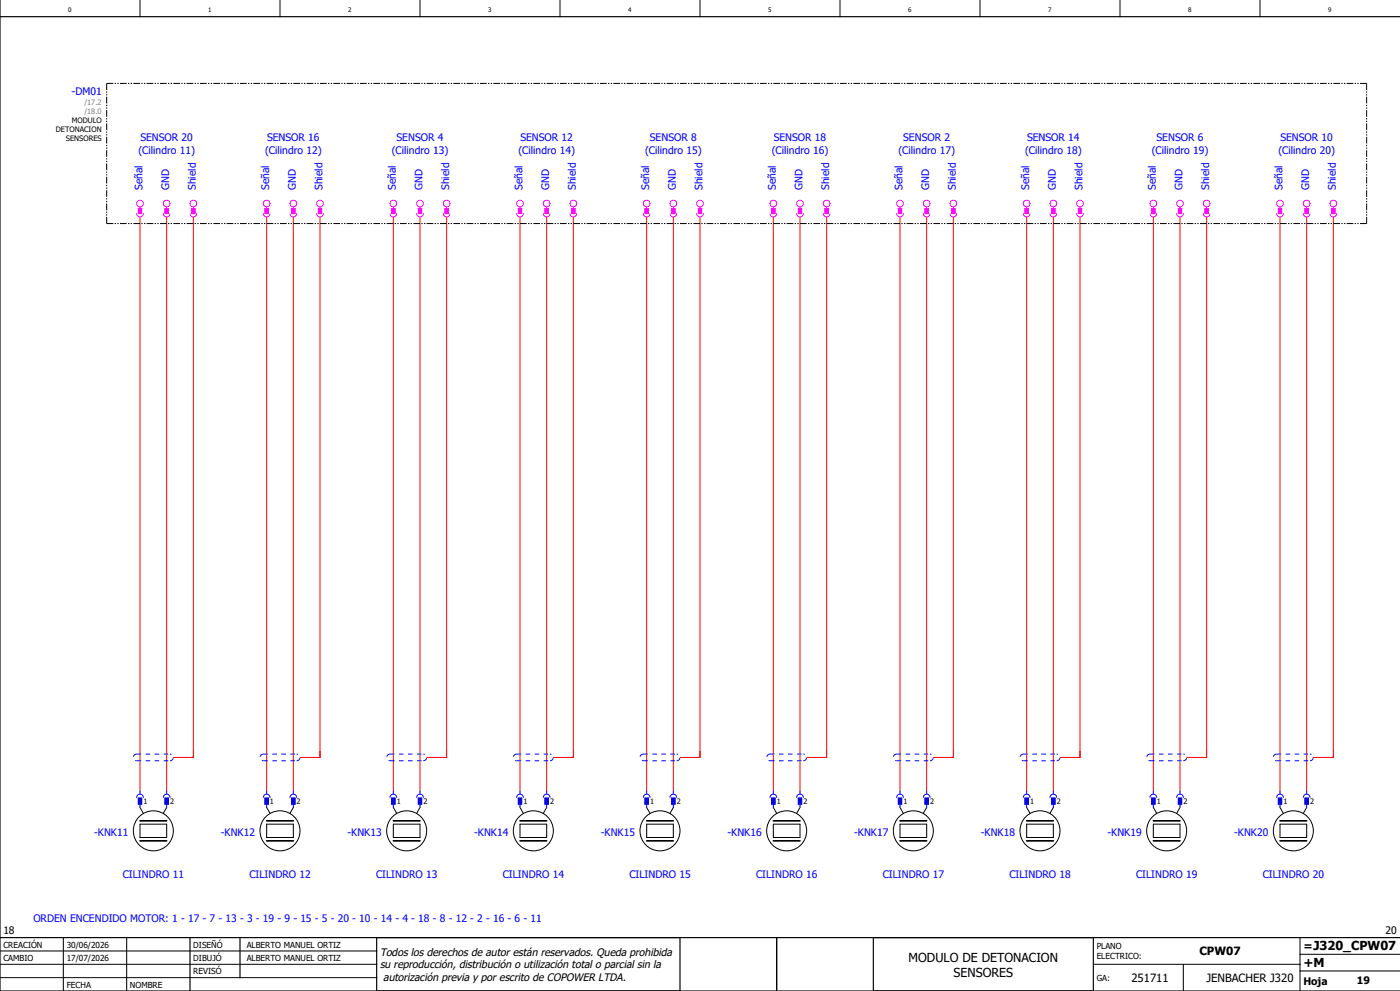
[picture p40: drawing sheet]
<svg xmlns="http://www.w3.org/2000/svg" width="420mm" height="297mm" viewBox="0 0 420 297" stroke-linecap="round" stroke-linejoin="round" font-family="sans-serif">
<defs><g id="words">
<g font-size="3.7">
<text x="272.6" y="288.2">MODULO DE DETONACION</text>
<text x="286.1" y="292.7">SENSORES</text>
<text x="391" y="289.8">+M</text>
</g>
<g font-size="3.4">
<text x="359.8" y="286.4">CPW07</text>
<text x="391" y="284.6">=J320_CPW07</text>
<text x="339.4" y="294.4">251711</text>
<text x="361.9" y="294.4">JENBACHER J320</text>
</g>
<g font-size="3.2">
<text x="114" y="286.5">Todos los derechos de autor están reservados. Queda prohibida</text>
<text x="114" y="290.2">su reproducción, distribución o utilización total o parcial sin la</text>
<text x="115" y="294">autorización previa y por escrito de COPOWER LTDA.</text>
</g>
<g font-size="3.1" fill="#00f">
<text x="21.5" y="28.6">-DM01</text>
<text x="41.5" y="46.1">(Cilindro 11)</text>
<text x="42.1" y="42.4">SENSOR 20</text>
<text x="79.5" y="46.1">(Cilindro 12)</text>
<text x="80.1" y="42.4">SENSOR 16</text>
<text x="117.5" y="46.1">(Cilindro 13)</text>
<text x="119" y="42.4">SENSOR 4</text>
<text x="155.5" y="46.1">(Cilindro 14)</text>
<text x="156.1" y="42.4">SENSOR 12</text>
<text x="193.5" y="46.1">(Cilindro 15)</text>
<text x="195" y="42.4">SENSOR 8</text>
<text x="231.5" y="46.1">(Cilindro 16)</text>
<text x="232.1" y="42.4">SENSOR 18</text>
<text x="269.5" y="46.1">(Cilindro 17)</text>
<text x="271" y="42.4">SENSOR 2</text>
<text x="307.5" y="46.1">(Cilindro 18)</text>
<text x="308.1" y="42.4">SENSOR 14</text>
<text x="345.5" y="46.1">(Cilindro 19)</text>
<text x="347" y="42.4">SENSOR 6</text>
<text x="383.5" y="46.1">(Cilindro 20)</text>
<text x="384.1" y="42.4">SENSOR 10</text>
<text x="42.7" y="57" transform="rotate(-90 42.7 57)">Señal</text>
<text x="50.7" y="57" transform="rotate(-90 50.7 57)">GND</text>
<text x="58.7" y="57" transform="rotate(-90 58.7 57)">Shield</text>
<text x="80.7" y="57" transform="rotate(-90 80.7 57)">Señal</text>
<text x="88.7" y="57" transform="rotate(-90 88.7 57)">GND</text>
<text x="96.7" y="57" transform="rotate(-90 96.7 57)">Shield</text>
<text x="118.7" y="57" transform="rotate(-90 118.7 57)">Señal</text>
<text x="126.7" y="57" transform="rotate(-90 126.7 57)">GND</text>
<text x="134.7" y="57" transform="rotate(-90 134.7 57)">Shield</text>
<text x="156.7" y="57" transform="rotate(-90 156.7 57)">Señal</text>
<text x="164.7" y="57" transform="rotate(-90 164.7 57)">GND</text>
<text x="172.7" y="57" transform="rotate(-90 172.7 57)">Shield</text>
<text x="194.7" y="57" transform="rotate(-90 194.7 57)">Señal</text>
<text x="202.7" y="57" transform="rotate(-90 202.7 57)">GND</text>
<text x="210.7" y="57" transform="rotate(-90 210.7 57)">Shield</text>
<text x="232.7" y="57" transform="rotate(-90 232.7 57)">Señal</text>
<text x="240.7" y="57" transform="rotate(-90 240.7 57)">GND</text>
<text x="248.7" y="57" transform="rotate(-90 248.7 57)">Shield</text>
<text x="270.7" y="57" transform="rotate(-90 270.7 57)">Señal</text>
<text x="278.7" y="57" transform="rotate(-90 278.7 57)">GND</text>
<text x="286.7" y="57" transform="rotate(-90 286.7 57)">Shield</text>
<text x="308.7" y="57" transform="rotate(-90 308.7 57)">Señal</text>
<text x="316.7" y="57" transform="rotate(-90 316.7 57)">GND</text>
<text x="324.7" y="57" transform="rotate(-90 324.7 57)">Shield</text>
<text x="346.7" y="57" transform="rotate(-90 346.7 57)">Señal</text>
<text x="354.7" y="57" transform="rotate(-90 354.7 57)">GND</text>
<text x="362.7" y="57" transform="rotate(-90 362.7 57)">Shield</text>
<text x="384.7" y="57" transform="rotate(-90 384.7 57)">Señal</text>
<text x="392.7" y="57" transform="rotate(-90 392.7 57)">GND</text>
<text x="400.7" y="57" transform="rotate(-90 400.7 57)">Shield</text>
<text x="28.3" y="250.6">-KNK11</text>
<text x="66.3" y="250.6">-KNK12</text>
<text x="104.3" y="250.6">-KNK13</text>
<text x="142.3" y="250.6">-KNK14</text>
<text x="180.3" y="250.6">-KNK15</text>
<text x="218.3" y="250.6">-KNK16</text>
<text x="256.3" y="250.6">-KNK17</text>
<text x="294.3" y="250.6">-KNK18</text>
<text x="332.3" y="250.6">-KNK19</text>
<text x="370.3" y="250.6">-KNK20</text>
<text x="36.8" y="263.2">CILINDRO 11</text>
<text x="74.8" y="263.2">CILINDRO 12</text>
<text x="112.8" y="263.2">CILINDRO 13</text>
<text x="150.8" y="263.2">CILINDRO 14</text>
<text x="188.8" y="263.2">CILINDRO 15</text>
<text x="226.8" y="263.2">CILINDRO 16</text>
<text x="264.8" y="263.2">CILINDRO 17</text>
<text x="302.8" y="263.2">CILINDRO 18</text>
<text x="340.8" y="263.2">CILINDRO 19</text>
<text x="378.8" y="263.2">CILINDRO 20</text>
<text x="10" y="276.4">ORDEN ENCENDIDO MOTOR: 1 - 17 - 7 - 13 - 3 - 19 - 9 - 15 - 5 - 20 - 10 - 14 - 4 - 18 - 8 - 12 - 2 - 16 - 6 - 11</text>
</g>
<g font-size="3.1">
<text x="1" y="280">18</text>
<text x="415.6" y="280">20</text>
<text x="391" y="295.2">Hoja</text>
<text x="407" y="295">19</text>
</g>
<g font-size="2.5">
<text x="1" y="284">CREACIÓN</text>
<text x="20" y="284">30/06/2026</text>
<text x="58" y="284">DISEÑÓ</text>
<text x="74" y="284">ALBERTO MANUEL ORTIZ</text>
<text x="329" y="284.5">PLANO</text>
<text x="329" y="287.5">ELECTRICO:</text>
<text x="1" y="288">CAMBIO</text>
<text x="20" y="288">17/07/2026</text>
<text x="58" y="292">REVISÓ</text>
<text x="58" y="288">DIBUJÓ</text>
<text x="74" y="288">ALBERTO MANUEL ORTIZ</text>
<text x="329" y="294">GA:</text>
<text x="20" y="296">FECHA</text>
<text x="39" y="296">NOMBRE</text>
</g>
<g font-size="2.2" fill="#7ca552">
<text x="25.3" y="31.5">/17.2</text>
<text x="25.3" y="34.2">/18.0</text>
</g>
<g font-size="2.2">
<text x="16.8" y="39.6">DETONACION</text>
<text x="21.5" y="36.9">MODULO</text>
<text x="19.8" y="42.3">SENSORES</text>
<text x="43" y="241.1">1</text>
<text x="51" y="241.1">2</text>
<text x="81" y="241.1">1</text>
<text x="89" y="241.1">2</text>
<text x="119" y="241.1">1</text>
<text x="127" y="241.1">2</text>
<text x="157" y="241.1">1</text>
<text x="165" y="241.1">2</text>
<text x="195" y="241.1">1</text>
<text x="203" y="241.1">2</text>
<text x="233" y="241.1">1</text>
<text x="241" y="241.1">2</text>
<text x="271" y="241.1">1</text>
<text x="279" y="241.1">2</text>
<text x="309" y="241.1">1</text>
<text x="317" y="241.1">2</text>
<text x="347" y="241.1">1</text>
<text x="355" y="241.1">2</text>
<text x="385" y="241.1">1</text>
<text x="393" y="241.1">2</text>
</g>
<g font-size="1.9">
<text x="20.5" y="3.6">0</text>
<text x="62.5" y="3.6">1</text>
<text x="104.5" y="3.6">2</text>
<text x="146.5" y="3.6">3</text>
<text x="188.5" y="3.6">4</text>
<text x="230.5" y="3.6">5</text>
<text x="272.5" y="3.6">6</text>
<text x="314.5" y="3.6">7</text>
<text x="356.5" y="3.6">8</text>
<text x="398.5" y="3.6">9</text>
</g>
</g></defs>
<g fill="none" stroke="#000" stroke-width=".3">
<path d="M42 0v5M84 0v5M126 0v5M168 0v5M210 0v5M252 0v5M294 0v5M336 0v5M378 0v5M42 247h8v4h-8zM42 242l1 1.8M50 242l-1 1.8"/>
<path d="M80 242l1 1.8M80 247h8v4h-8zM88 242l-1 1.8M118 247h8v4h-8zM118 242l1 1.8M126 242l-1 1.8M156 242l1 1.8M156 247h8v4h-8zM164 242l-1 1.8M194 242l1 1.8M194 247h8v4h-8zM202 242l-1 1.8"/>
<path d="M232 242l1 1.8M232 247h8v4h-8zM240 242l-1 1.8M270 242l1 1.8M270 247h8v4h-8zM278 242l-1 1.8M308 242l1 1.8M308 247h8v4h-8zM316 242l-1 1.8M346 242l1 1.8M346 247h8v4h-8zM354 242l-1 1.8"/>
<path d="M384 242l1 1.8M384 247h8v4h-8zM392 242l-1 1.8M0 285h113M0 293h113M0 289h113M19 281v16M38 281v16M328 289h62M355 289v8M390 291h30M390 281v16"/>
<path d="M390 286h30"/>
<circle cx="46" cy="249" r="6"/>
<circle cx="84" cy="249" r="6"/>
<circle cx="122" cy="249" r="6"/>
<circle cx="160" cy="249" r="6"/>
<circle cx="198" cy="249" r="6"/>
<circle cx="236" cy="249" r="6"/>
<circle cx="274" cy="249" r="6"/>
<circle cx="312" cy="249" r="6"/>
<circle cx="350" cy="249" r="6"/>
<circle cx="388" cy="249" r="6"/>
</g>
<path d="M0 5h420M0 0v297h420M0 281h420M57 281v16M72 281v12M113 281v16M204 281v16M233 281v16M262 281v16M328 281v16" fill="none" stroke="#000" stroke-width=".35"/>
<g fill="none" stroke="#f00" stroke-width=".3">
<path d="M42 65v172M50 65v172M58 65v162h-6M80 65v172M88 65v172M96 65v162h-6M118 65v172M126 65v172M134 65v162h-6M156 65v172M164 65v172M172 65v162h-6"/>
<path d="M194 65v172M202 65v172M210 65v162h-6M232 65v172M240 65v172M248 65v162h-6M270 65v172M278 65v172M286 65v162h-6M308 65v172M316 65v172M324 65v162h-6"/>
<path d="M346 65v172M354 65v172M362 65v162h-6M384 65v172M392 65v172M400 65v162h-6"/>
</g>
<g fill="none" stroke="#000" stroke-width=".5">
<path d="M42 246h8M42 252h8M80 246h8M80 252h8M118 246h8M118 252h8M156 246h8M156 252h8M194 246h8M194 252h8M232 246h8M232 252h8"/>
<path d="M270 246h8M270 252h8M308 246h8M308 252h8M346 246h8M346 252h8M384 246h8M384 252h8"/>
</g>
<g fill="none" stroke="#f0f" stroke-width=".3">
<path d="M41 64a1 1 0 0 0 1 1 1 1 0 0 0 1-1M41.5 62.5h1v1.5h-1zM42 62v.5M49 64a1 1 0 0 0 1 1 1 1 0 0 0 1-1M49.5 62.5h1v1.5h-1zM50 62v.5M57 64a1 1 0 0 0 1 1 1 1 0 0 0 1-1M57.5 62.5h1v1.5h-1zM58 62v.5M79 64a1 1 0 0 0 1 1 1 1 0 0 0 1-1M79.5 62.5h1v1.5h-1zM80 62v.5"/>
<path d="M87 64a1 1 0 0 0 1 1 1 1 0 0 0 1-1M87.5 62.5h1v1.5h-1zM88 62v.5M95 64a1 1 0 0 0 1 1 1 1 0 0 0 1-1M95.5 62.5h1v1.5h-1zM96 62v.5M117 64a1 1 0 0 0 1 1 1 1 0 0 0 1-1M117.5 62.5h1v1.5h-1zM118 62v.5M125 64a1 1 0 0 0 1 1 1 1 0 0 0 1-1M125.5 62.5h1v1.5h-1zM126 62v.5"/>
<path d="M133 64a1 1 0 0 0 1 1 1 1 0 0 0 1-1M133.5 62.5h1v1.5h-1zM134 62v.5M155 64a1 1 0 0 0 1 1 1 1 0 0 0 1-1M155.5 62.5h1v1.5h-1zM156 62v.5M163 64a1 1 0 0 0 1 1 1 1 0 0 0 1-1M163.5 62.5h1v1.5h-1zM164 62v.5M171 64a1 1 0 0 0 1 1 1 1 0 0 0 1-1M171.5 62.5h1v1.5h-1zM172 62v.5"/>
<path d="M193 64a1 1 0 0 0 1 1 1 1 0 0 0 1-1M193.5 62.5h1v1.5h-1zM194 62v.5M201 64a1 1 0 0 0 1 1 1 1 0 0 0 1-1M201.5 62.5h1v1.5h-1zM202 62v.5M209 64a1 1 0 0 0 1 1 1 1 0 0 0 1-1M209.5 62.5h1v1.5h-1zM210 62v.5M231 64a1 1 0 0 0 1 1 1 1 0 0 0 1-1M231.5 62.5h1v1.5h-1zM232 62v.5"/>
<path d="M239 64a1 1 0 0 0 1 1 1 1 0 0 0 1-1M239.5 62.5h1v1.5h-1zM240 62v.5M247 64a1 1 0 0 0 1 1 1 1 0 0 0 1-1M247.5 62.5h1v1.5h-1zM248 62v.5M269 64a1 1 0 0 0 1 1 1 1 0 0 0 1-1M269.5 62.5h1v1.5h-1zM270 62v.5M277 64a1 1 0 0 0 1 1 1 1 0 0 0 1-1M277.5 62.5h1v1.5h-1zM278 62v.5"/>
<path d="M285 64a1 1 0 0 0 1 1 1 1 0 0 0 1-1M285.5 62.5h1v1.5h-1zM286 62v.5M307 64a1 1 0 0 0 1 1 1 1 0 0 0 1-1M307.5 62.5h1v1.5h-1zM308 62v.5M315 64a1 1 0 0 0 1 1 1 1 0 0 0 1-1M315.5 62.5h1v1.5h-1zM316 62v.5M323 64a1 1 0 0 0 1 1 1 1 0 0 0 1-1M323.5 62.5h1v1.5h-1zM324 62v.5"/>
<path d="M345 64a1 1 0 0 0 1 1 1 1 0 0 0 1-1M345.5 62.5h1v1.5h-1zM346 62v.5M353 64a1 1 0 0 0 1 1 1 1 0 0 0 1-1M353.5 62.5h1v1.5h-1zM354 62v.5M361 64a1 1 0 0 0 1 1 1 1 0 0 0 1-1M361.5 62.5h1v1.5h-1zM362 62v.5M383 64a1 1 0 0 0 1 1 1 1 0 0 0 1-1M383.5 62.5h1v1.5h-1zM384 62v.5"/>
<path d="M391 64a1 1 0 0 0 1 1 1 1 0 0 0 1-1M391.5 62.5h1v1.5h-1zM392 62v.5M399 64a1 1 0 0 0 1 1 1 1 0 0 0 1-1M399.5 62.5h1v1.5h-1zM400 62v.5"/>
<circle cx="42" cy="61" r="1"/>
<circle cx="50" cy="61" r="1"/>
<circle cx="58" cy="61" r="1"/>
<circle cx="80" cy="61" r="1"/>
<circle cx="88" cy="61" r="1"/>
<circle cx="96" cy="61" r="1"/>
<circle cx="118" cy="61" r="1"/>
<circle cx="126" cy="61" r="1"/>
<circle cx="134" cy="61" r="1"/>
<circle cx="156" cy="61" r="1"/>
<circle cx="164" cy="61" r="1"/>
<circle cx="172" cy="61" r="1"/>
<circle cx="194" cy="61" r="1"/>
<circle cx="202" cy="61" r="1"/>
<circle cx="210" cy="61" r="1"/>
<circle cx="232" cy="61" r="1"/>
<circle cx="240" cy="61" r="1"/>
<circle cx="248" cy="61" r="1"/>
<circle cx="270" cy="61" r="1"/>
<circle cx="278" cy="61" r="1"/>
<circle cx="286" cy="61" r="1"/>
<circle cx="308" cy="61" r="1"/>
<circle cx="316" cy="61" r="1"/>
<circle cx="324" cy="61" r="1"/>
<circle cx="346" cy="61" r="1"/>
<circle cx="354" cy="61" r="1"/>
<circle cx="362" cy="61" r="1"/>
<circle cx="384" cy="61" r="1"/>
<circle cx="392" cy="61" r="1"/>
<circle cx="400" cy="61" r="1"/>
</g>
<g fill="#f0f" stroke="#f0f" stroke-width=".3">
<path d="M57.5 62.5h1v1.5h-1z"/>
<path d="M49.5 62.5h1v1.5h-1z"/>
<path d="M41.5 62.5h1v1.5h-1z"/>
<path d="M95.5 62.5h1v1.5h-1z"/>
<path d="M87.5 62.5h1v1.5h-1z"/>
<path d="M79.5 62.5h1v1.5h-1z"/>
<path d="M133.5 62.5h1v1.5h-1z"/>
<path d="M125.5 62.5h1v1.5h-1z"/>
<path d="M117.5 62.5h1v1.5h-1z"/>
<path d="M171.5 62.5h1v1.5h-1z"/>
<path d="M163.5 62.5h1v1.5h-1z"/>
<path d="M155.5 62.5h1v1.5h-1z"/>
<path d="M209.5 62.5h1v1.5h-1z"/>
<path d="M201.5 62.5h1v1.5h-1z"/>
<path d="M193.5 62.5h1v1.5h-1z"/>
<path d="M247.5 62.5h1v1.5h-1z"/>
<path d="M239.5 62.5h1v1.5h-1z"/>
<path d="M231.5 62.5h1v1.5h-1z"/>
<path d="M285.5 62.5h1v1.5h-1z"/>
<path d="M277.5 62.5h1v1.5h-1z"/>
<path d="M269.5 62.5h1v1.5h-1z"/>
<path d="M323.5 62.5h1v1.5h-1z"/>
<path d="M315.5 62.5h1v1.5h-1z"/>
<path d="M307.5 62.5h1v1.5h-1z"/>
<path d="M361.5 62.5h1v1.5h-1z"/>
<path d="M353.5 62.5h1v1.5h-1z"/>
<path d="M345.5 62.5h1v1.5h-1z"/>
<path d="M399.5 62.5h1v1.5h-1z"/>
<path d="M391.5 62.5h1v1.5h-1z"/>
<path d="M383.5 62.5h1v1.5h-1z"/>
</g>
<path d="M32 25h378M32 25v42M410 25v42M32 67h378" fill="none" stroke="#000" stroke-width=".3" stroke-dasharray="2 .4 .4 .4 .4 .4" stroke-linecap="butt"/>
<g fill="#00f" stroke="#00f" stroke-width=".3">
<path d="M49.5 239.2h1v1.8h-1z"/>
<path d="M41.5 239.2h1v1.8h-1z"/>
<path d="M87.5 239.2h1v1.8h-1z"/>
<path d="M79.5 239.2h1v1.8h-1z"/>
<path d="M125.5 239.2h1v1.8h-1z"/>
<path d="M117.5 239.2h1v1.8h-1z"/>
<path d="M163.5 239.2h1v1.8h-1z"/>
<path d="M155.5 239.2h1v1.8h-1z"/>
<path d="M201.5 239.2h1v1.8h-1z"/>
<path d="M193.5 239.2h1v1.8h-1z"/>
<path d="M239.5 239.2h1v1.8h-1z"/>
<path d="M231.5 239.2h1v1.8h-1z"/>
<path d="M277.5 239.2h1v1.8h-1z"/>
<path d="M269.5 239.2h1v1.8h-1z"/>
<path d="M315.5 239.2h1v1.8h-1z"/>
<path d="M307.5 239.2h1v1.8h-1z"/>
<path d="M353.5 239.2h1v1.8h-1z"/>
<path d="M345.5 239.2h1v1.8h-1z"/>
<path d="M391.5 239.2h1v1.8h-1z"/>
<path d="M383.5 239.2h1v1.8h-1z"/>
</g>
<g fill="none" stroke="#00f" stroke-width=".3">
<path d="M41 239a1 1 0 0 1 1-1 1 1 0 0 1 1 1M41.5 239.2h1v1.8h-1zM42 237v1M49 239a1 1 0 0 1 1-1 1 1 0 0 1 1 1M49.5 239.2h1v1.8h-1zM50 237v1M79 239a1 1 0 0 1 1-1 1 1 0 0 1 1 1M79.5 239.2h1v1.8h-1zM80 237v1M87 239a1 1 0 0 1 1-1 1 1 0 0 1 1 1M87.5 239.2h1v1.8h-1zM88 237v1"/>
<path d="M117 239a1 1 0 0 1 1-1 1 1 0 0 1 1 1M117.5 239.2h1v1.8h-1zM118 237v1M125 239a1 1 0 0 1 1-1 1 1 0 0 1 1 1M125.5 239.2h1v1.8h-1zM126 237v1M155 239a1 1 0 0 1 1-1 1 1 0 0 1 1 1M155.5 239.2h1v1.8h-1zM156 237v1M163 239a1 1 0 0 1 1-1 1 1 0 0 1 1 1M163.5 239.2h1v1.8h-1zM164 237v1"/>
<path d="M193 239a1 1 0 0 1 1-1 1 1 0 0 1 1 1M193.5 239.2h1v1.8h-1zM194 237v1M201 239a1 1 0 0 1 1-1 1 1 0 0 1 1 1M201.5 239.2h1v1.8h-1zM202 237v1M231 239a1 1 0 0 1 1-1 1 1 0 0 1 1 1M231.5 239.2h1v1.8h-1zM232 237v1M239 239a1 1 0 0 1 1-1 1 1 0 0 1 1 1M239.5 239.2h1v1.8h-1zM240 237v1"/>
<path d="M269 239a1 1 0 0 1 1-1 1 1 0 0 1 1 1M269.5 239.2h1v1.8h-1zM270 237v1M277 239a1 1 0 0 1 1-1 1 1 0 0 1 1 1M277.5 239.2h1v1.8h-1zM278 237v1M307 239a1 1 0 0 1 1-1 1 1 0 0 1 1 1M307.5 239.2h1v1.8h-1zM308 237v1M315 239a1 1 0 0 1 1-1 1 1 0 0 1 1 1M315.5 239.2h1v1.8h-1zM316 237v1"/>
<path d="M345 239a1 1 0 0 1 1-1 1 1 0 0 1 1 1M345.5 239.2h1v1.8h-1zM346 237v1M353 239a1 1 0 0 1 1-1 1 1 0 0 1 1 1M353.5 239.2h1v1.8h-1zM354 237v1M383 239a1 1 0 0 1 1-1 1 1 0 0 1 1 1M383.5 239.2h1v1.8h-1zM384 237v1M391 239a1 1 0 0 1 1-1 1 1 0 0 1 1 1M391.5 239.2h1v1.8h-1zM392 237v1"/>
<path d="M42 241v1M50 241v1M80 241v1M88 241v1M118 241v1M126 241v1M156 241v1M164 241v1M194 241v1M202 241v1M232 241v1M240 241v1"/>
<path d="M270 241v1M278 241v1M308 241v1M316 241v1M346 241v1M354 241v1M384 241v1M392 241v1"/>
</g>
<g fill="none" stroke="#00f" stroke-width=".3" stroke-dasharray="1.4 1.4" stroke-linecap="butt">
<path d="M41 228h10M41 226h10M41 226a1 1 0 0 0-1 1 1 1 0 0 0 1 1M51 228a1 1 0 0 0 1-1 1 1 0 0 0-1-1M79 228h10M79 226h10M79 226a1 1 0 0 0-1 1 1 1 0 0 0 1 1M89 228a1 1 0 0 0 1-1 1 1 0 0 0-1-1M117 228h10M117 226h10M117 226a1 1 0 0 0-1 1 1 1 0 0 0 1 1M127 228a1 1 0 0 0 1-1 1 1 0 0 0-1-1"/>
<path d="M155 228h10M155 226h10M155 226a1 1 0 0 0-1 1 1 1 0 0 0 1 1M165 228a1 1 0 0 0 1-1 1 1 0 0 0-1-1M193 228h10M193 226h10M193 226a1 1 0 0 0-1 1 1 1 0 0 0 1 1M203 228a1 1 0 0 0 1-1 1 1 0 0 0-1-1M231 228h10M231 226h10M231 226a1 1 0 0 0-1 1 1 1 0 0 0 1 1M241 228a1 1 0 0 0 1-1 1 1 0 0 0-1-1"/>
<path d="M269 228h10M269 226h10M269 226a1 1 0 0 0-1 1 1 1 0 0 0 1 1M279 228a1 1 0 0 0 1-1 1 1 0 0 0-1-1M307 228h10M307 226h10M307 226a1 1 0 0 0-1 1 1 1 0 0 0 1 1M317 228a1 1 0 0 0 1-1 1 1 0 0 0-1-1M345 228h10M345 226h10M345 226a1 1 0 0 0-1 1 1 1 0 0 0 1 1M355 228a1 1 0 0 0 1-1 1 1 0 0 0-1-1"/>
<path d="M383 228h10M383 226h10M383 226a1 1 0 0 0-1 1 1 1 0 0 0 1 1M393 228a1 1 0 0 0 1-1 1 1 0 0 0-1-1"/>
</g>
<use href="#words"/>
</svg>
